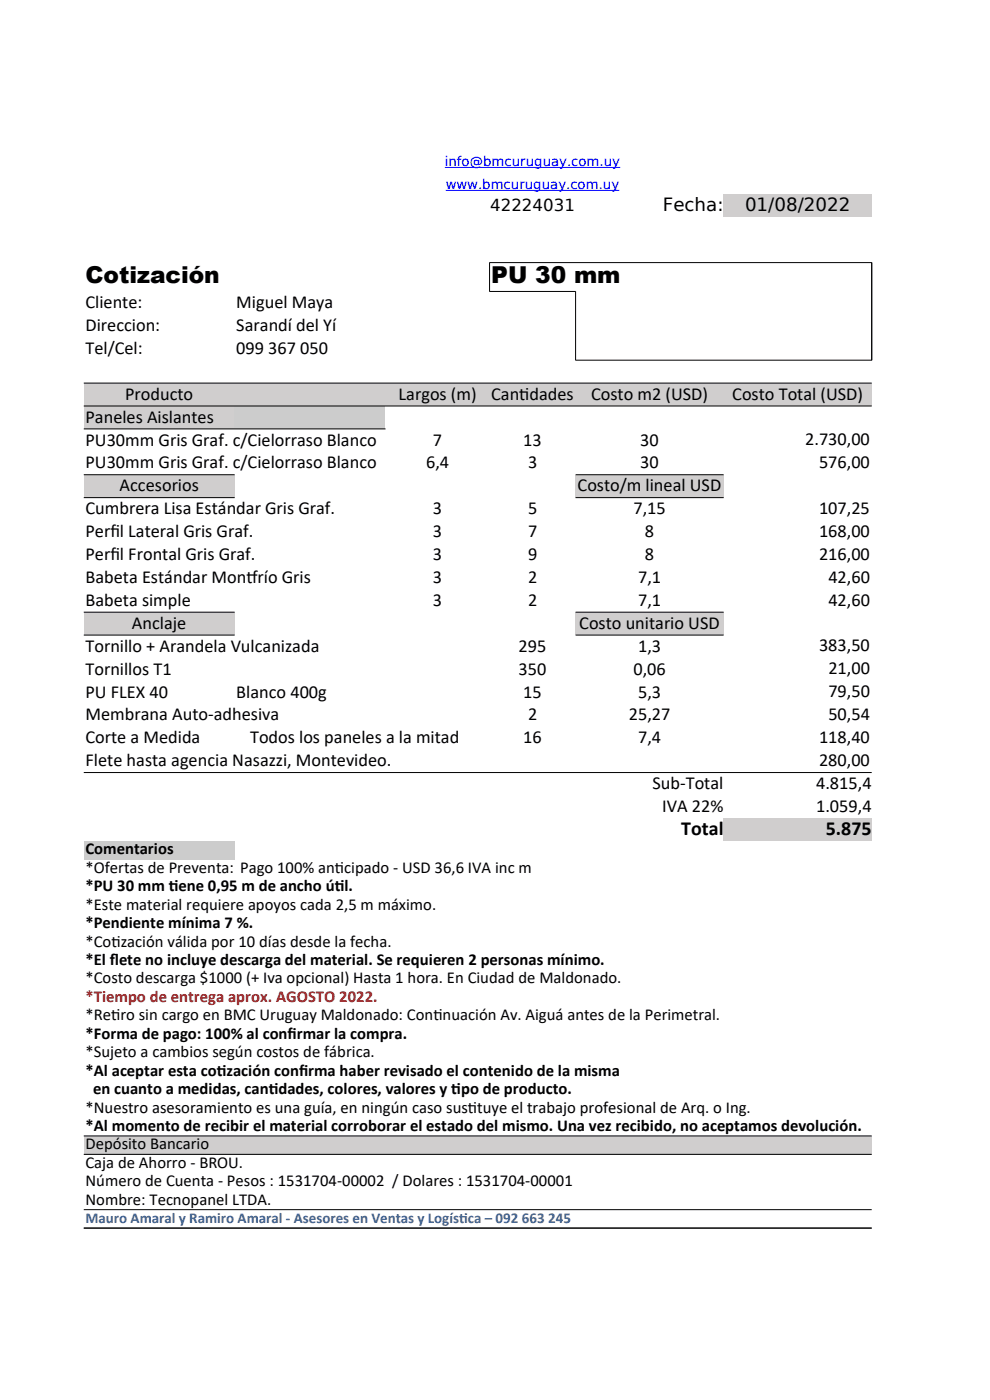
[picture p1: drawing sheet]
<svg xmlns="http://www.w3.org/2000/svg" width="210mm" height="297mm" viewBox="0 0 210 297" stroke-linecap="round" stroke-linejoin="round" font-family="sans-serif">
<defs><g id="words">
<g font-size="4.9">
<text x="18.1" y="60">Cotización</text>
<text x="104.2" y="60">PU 30 mm</text>
</g>
<g font-size="4.2">
<text x="144.5" y="177.1">Total</text>
<text x="175.2" y="177.1">5.875</text>
</g>
<g font-size="3.9">
<text x="140.6" y="44.7">Fecha:</text>
<text x="158" y="44.7">01/08/2022</text>
<text x="18.1" y="65.4">Cliente:</text>
<text x="50.1" y="65.4">Miguel Maya</text>
<text x="18.1" y="70.2">Direccion:</text>
<text x="50.1" y="70.2">Sarandí del Yí</text>
<text x="18.1" y="75.1">Tel/Cel:</text>
<text x="50.1" y="75.1">099 367 050</text>
<text x="18.1" y="89.7">Paneles Aislantes</text>
<text x="26.5" y="84.8">Producto</text>
<text x="84.6" y="84.8">Largos (m)</text>
<text x="104.2" y="84.8">Cant</text>
<text x="110.2" y="84.8">idades</text>
<text x="125.4" y="84.8">Costo m2 (USD)</text>
<text x="155.3" y="84.8">Costo Total (USD)</text>
<text x="18.1" y="94.5">PU30mm Gris Graf. c/Cielorraso Blanco</text>
<text x="91.8" y="94.5">7</text>
<text x="111" y="94.5">13</text>
<text x="135.8" y="94.5">30</text>
<text x="170.8" y="94.4">2.730,00</text>
<text x="18.1" y="99.4">PU30mm Gris Graf. c/Cielorraso Blanco</text>
<text x="90.4" y="99.4">6,4</text>
<text x="112" y="99.4">3</text>
<text x="135.8" y="99.4">30</text>
<text x="173.7" y="99.3">576,00</text>
<text x="25.4" y="104.3">Accesorios</text>
<text x="122.5" y="104.3">Costo/m lineal USD</text>
<text x="18.1" y="109.1">Cumbrera Lisa Estándar Gris Graf.</text>
<text x="18.1" y="114">Perf</text>
<text x="23.4" y="114">il Lateral Gris Graf.</text>
<text x="91.8" y="109.1">3</text>
<text x="91.8" y="114">3</text>
<text x="112" y="109.1">5</text>
<text x="112" y="114">7</text>
<text x="134.4" y="109.1">7,15</text>
<text x="136.8" y="114">8</text>
<text x="173.7" y="109.1">107,25</text>
<text x="173.7" y="114">168,00</text>
<text x="18.1" y="118.8">Perf</text>
<text x="23.4" y="118.8">il Frontal Gris Graf.</text>
<text x="91.8" y="118.8">3</text>
<text x="112" y="118.8">9</text>
<text x="136.8" y="118.8">8</text>
<text x="173.7" y="118.8">216,00</text>
<text x="18.1" y="123.7">Babeta Estándar Mont</text>
<text x="52.3" y="123.7">frío Gris</text>
<text x="91.8" y="123.7">3</text>
<text x="112" y="123.7">2</text>
<text x="135.4" y="123.7">7,1</text>
<text x="175.7" y="123.7">42,60</text>
<text x="18.1" y="128.6">Babeta simple</text>
<text x="91.8" y="128.6">3</text>
<text x="112" y="128.6">2</text>
<text x="135.4" y="128.6">7,1</text>
<text x="175.7" y="128.6">42,60</text>
<text x="28" y="133.4">Anclaje</text>
<text x="122.9" y="133.4">Costo unitario USD</text>
<text x="18.1" y="138.3">Tornillo + Arandela Vulcanizada</text>
<text x="18.1" y="143.1">Tornillos T1</text>
<text x="110" y="138.3">295</text>
<text x="110" y="143.1">350</text>
<text x="134.4" y="143.1">0,06</text>
<text x="135.4" y="138.3">1,3</text>
<text x="173.7" y="138.2">383,50</text>
<text x="175.7" y="143">21,00</text>
<text x="18.1" y="148">PU FLEX 40</text>
<text x="50.1" y="148">Blanco 400g</text>
<text x="111" y="148">15</text>
<text x="135.4" y="148">5,3</text>
<text x="175.7" y="147.9">79,50</text>
<text x="18.1" y="152.8">Membrana Auto-adhesiva</text>
<text x="112" y="152.8">2</text>
<text x="133.4" y="152.8">25,27</text>
<text x="175.7" y="152.7">50,54</text>
<text x="18.1" y="157.7">Corte a Medida</text>
<text x="53" y="157.7">Todos los paneles a la mitad</text>
<text x="111" y="157.7">16</text>
<text x="135.4" y="157.7">7,4</text>
<text x="173.7" y="157.6">118,40</text>
<text x="18.1" y="162.6">Flete hasta agencia Nasazzi, Montevideo.</text>
<text x="138.4" y="167.3">Sub-Total</text>
<text x="173.1" y="167.4">4.815,4</text>
<text x="173.7" y="162.6">280,00</text>
<text x="140.5" y="172.2">IVA 22%</text>
<text x="173.1" y="172.3">1.059,4</text>
</g>
<g font-size="3.5">
<text x="104" y="44.8">42224031</text>
<text x="18.1" y="181.1">Comentarios</text>
<text x="18.1" y="185.2">*Ofertas de Preventa: Pago 100% ant</text>
<text x="71.1" y="185.2">icipado - USD 36,6 IVA inc m</text>
<text x="18.1" y="189.1">*PU 30 mm t</text>
<text x="35.8" y="189.1">iene 0,95 m de ancho út</text>
<text x="71" y="189.1">il.</text>
<text x="18.1" y="193">*Este material requiere apoyos cada 2,5 m máximo.</text>
<text x="18.1" y="196.9">*Pendiente mínima 7 %.</text>
<text x="18.1" y="200.8">*Cot</text>
<text x="23.6" y="200.8">ización válida por 10 días desde la fecha.</text>
<text x="18.1" y="204.7">*El f</text>
<text x="18.1" y="208.6">*Costo descarga $1000 (+ Iva opcional) Hasta 1 hora. En Ciudad de Maldonado.</text>
<text x="23.3" y="204.7">lete no incluye descarga del material. Se requieren 2 personas mínimo.</text>
<text x="18.1" y="216.5">*Ret</text>
<text x="18.1" y="220.4">*Forma de pago: 100% al conf</text>
<text x="23.6" y="216.5">iro sin cargo en BMC Uruguay Maldonado: Cont</text>
<text x="61" y="220.4">irmar la compra.</text>
<text x="91.9" y="216.5">inuación Av. Aiguá antes de la Perimetral.</text>
<text x="18.1" y="224.3">*Sujeto a cambios según costos de fábrica.</text>
<text x="18.1" y="228.2">*Al aceptar esta cot</text>
<text x="19.7" y="232.1">en cuanto a medidas, cant</text>
<text x="46" y="228.2">ización conf</text>
<text x="57" y="232.1">idades, colores, valores y t</text>
<text x="63.4" y="228.2">irma haber revisado el contenido de la misma</text>
<text x="95.7" y="232.1">ipo de producto.</text>
<text x="18.1" y="236">*Nuestro asesoramiento es una guía, en ningún caso sust</text>
<text x="18.1" y="239.9">*Al momento de recibir el material corroborar el estado del mismo. Una vez recibido, no aceptamos devolución.</text>
<text x="99.3" y="236">ituye el trabajo profesional de Arq. o Ing.</text>
<text x="18.1" y="243.8">Depósito Bancario</text>
<text x="18.1" y="247.8">Caja de Ahorro - BROU.</text>
<text x="18.1" y="251.6">Número de Cuenta - Pesos : 1531704-00002 / Dolares : 1531704-00001</text>
<text x="18.1" y="255.6">Nombre: Tecnopanel LTDA.</text>
</g>
<text font-size="3.5" fill="#f10d0c" x="18.1" y="212.6">*Tiempo de entrega aprox. AGOSTO 2022.</text>
<g font-size="3.2" fill="#3465a4">
<text x="18.1" y="259.4">Mauro Amaral y Ramiro Amaral - Asesores en Ventas y Logíst</text>
<text x="97.4" y="259.4">ica – 092 663 245</text>
</g>
<g font-size="2.8" fill="#00f">
<text x="94.4" y="35.2">info@bmcuruguay.com.uy</text>
<text x="94.5" y="40.1">www.bmcuruguay.com.uy</text>
</g>
</g></defs>
<g fill="#d0cece">
<path d="M153.5 41.1h31.4v4.9h-31.4z" fill-rule="evenodd"/>
<path d="M17.8 81.2h167.1v4.9h-167.1z" fill-rule="evenodd"/>
<path d="M17.8 86.1h32v4.9h-32z" fill-rule="evenodd"/>
</g>
<path d="M49.8 86.1h32v4.9h-32z" fill-rule="evenodd" fill="#ccc"/>
<g fill="#d0cece">
<path d="M17.8 100.7h32v4.9h-32z" fill-rule="evenodd"/>
<path d="M122.1 100.7h31.4v4.9h-31.4z" fill-rule="evenodd"/>
<path d="M17.8 129.8h32v4.9h-32z" fill-rule="evenodd"/>
<path d="M122.1 129.8h31.4v4.9h-31.4z" fill-rule="evenodd"/>
<path d="M153.5 173.6h31.4v4.8h-31.4z" fill-rule="evenodd"/>
</g>
<path d="M17.8 178.4h32v3.9h-32z" fill-rule="evenodd" fill="#ccc"/>
<path d="M17.8 241h167.1v3.9h-167.1z" fill-rule="evenodd" fill="#d0cece"/>
<g fill="none" stroke="#000" stroke-width=".21">
<path d="M122.1 61.8v14.6h62.8v-20.7h-81.1l.1 6.2 18.2-.1M17.8 81.3h167.1M17.8 86.1h167.1M17.8 91h64M17.8 100.7h32M17.8 105.6h32M122.1 100.7h31.4M122.1 105.6h31.4M17.8 129.9h32M17.8 134.7h32M122.1 129.9h31.4M122.1 134.7h31.4"/>
<path d="M17.8 163.9h167.1M17.8 241h167.1M17.8 244.9h167.1M17.8 256.6h167.1M17.8 260.5h167.1"/>
</g>
<path d="M94.4 35.5h37.2M94.5 40.4h36.9" fill="none" stroke="#00f" stroke-width=".21"/>
<use href="#words"/>
</svg>
